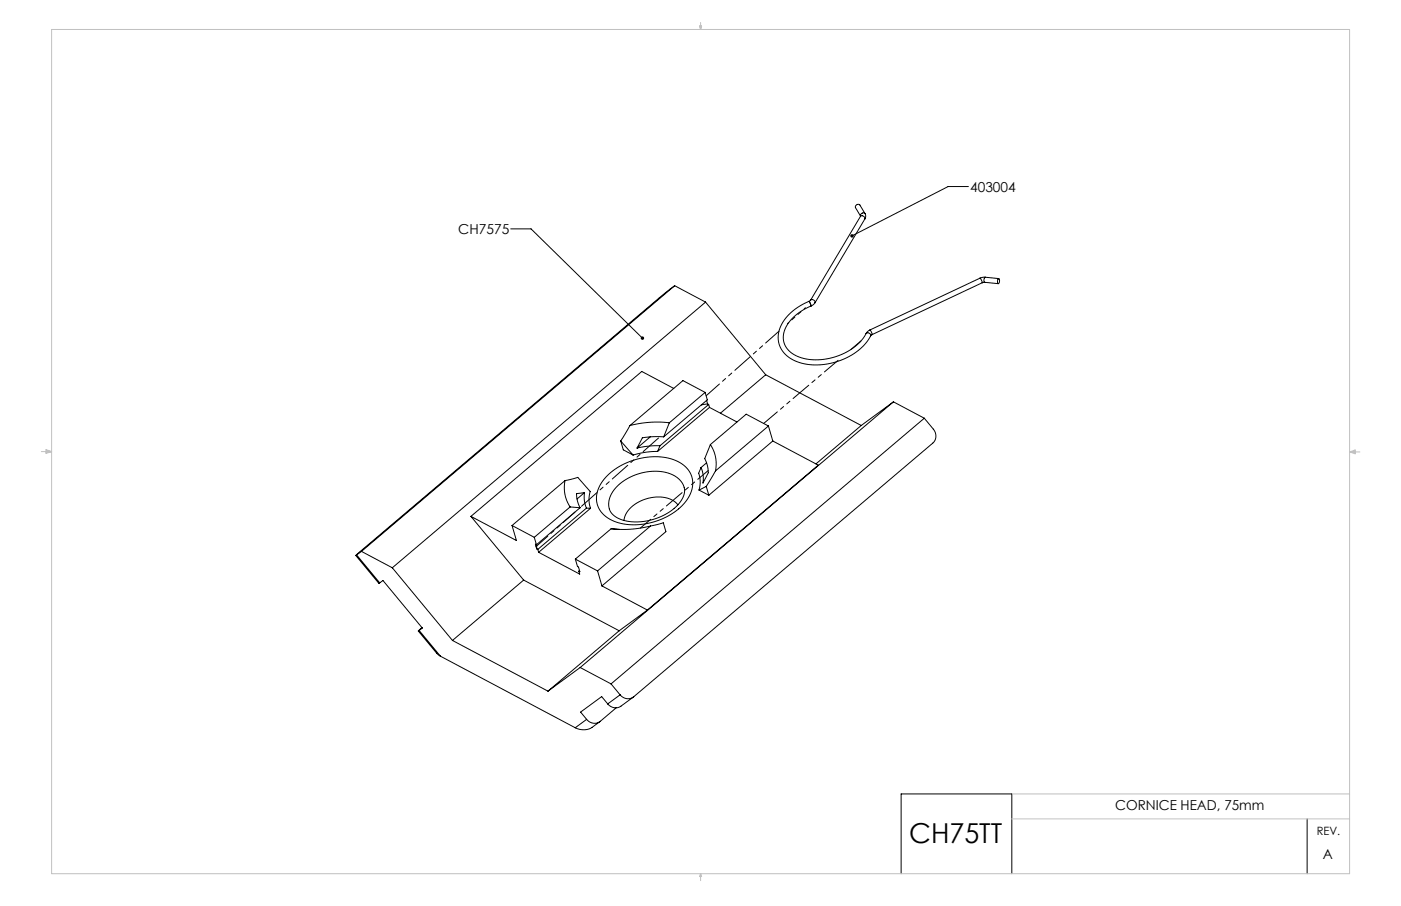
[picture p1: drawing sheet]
<svg xmlns="http://www.w3.org/2000/svg" width="432mm" height="279mm" viewBox="0 0 432 279" stroke-linecap="round" stroke-linejoin="round" font-family="sans-serif">
<defs><g id="words">
<text font-size="8.5" x="280.2" y="259.9">CH75TT</text>
<g font-size="4.2">
<text x="299" y="59.1">403004</text>
<text x="141.3" y="72.2">CH7575</text>
<text x="343.7" y="249.8">CORNICE HEAD, 75mm</text>
<text x="407.7" y="264.9">A</text>
</g>
<text font-size="3.5" x="405.8" y="257.6">REV.</text>
</g></defs>
<g fill="none" stroke="#000" stroke-width=".31">
<path d="M298.5 57.5h-6.3l-29.6 15.2M157.4 70.6h6.3l34.3 33.7M265.2 66.7a.88 .88 0 0 1 .9 0 .88 .88 0 0 1 .5 .8M265.2 66.7l-15.4 25.8M265.2 66.6v.1M266.6 67.5l-15.4 25.9M266.6 65.9l.2 .7-.2 .9M266.6 65.9l-1.6-2.7a.82 .82 0 0 0-.9-.1 .82 .82 0 0 0-.4 .9l1.5 2.7M266.6 65.9a.83 .83 0 0 0-1-.1 .83 .83 0 0 0-.4 .8M207.9 88.1l-4.6 3.6-93.6 79.6 .2-.2M207.9 88.1l9.6 5.1M207.9 88.1l-96.5 81.9"/>
<path d="M217.5 93.2l-96.6 81.9M217.5 93.2l18.5 22.4M249.4 92.9a14.3 14.3 0 0 0-9.5 10.3 8.3 8.3 0 0 0 7 8.7 20.2 20.2 0 0 0 21-7.5l.5-.8M249.4 92.9l.6 1.5M249.8 92.5l-.4 .4M249.8 92.5a.88 .88 0 0 1 1.4 .9M250 94.4a12.8 12.8 0 0 0-8.6 9.1 6.8 6.8 0 0 0 5.9 6.9 18.6 18.6 0 0 0 19.4-7.1l.2-.4M251.2 93.4l-1.2 1M302 85.8l.7 1.4M302 85.8l-33.9 16M302.7 87.2l-33.9 16M303.5 87.1l-.8 .1"/>
<path d="M303.5 87.1l4.2 .4M303.6 85.5l-1.6 .3M303.6 85.5l-.3 .7 .2 .9M303.6 85.5l4.2 .4M307.7 86a.77 .77 0 0 1 .5 .6 .77 .77 0 0 1-.3 .8h-.1a.84 .84 0 0 1-.1-1.4zM207.6 119.8l-9.8-5.2-52.7 44.6M236 115.6l-14 11.8M236 115.6l29.4 15.6M266.9 102.9a.87 .87 0 0 1 1-.1 .87 .87 0 0 1 .5 .8M268.1 101.8l-1.2 1.1M268.1 101.8l.7 1.4M268.8 103.2l-.4 .4"/>
<path d="M191.3 136l3.8 4.3M191.3 136l.8 2.7 3 1.6M194.2 131.2l-2.9 4.8M200.4 134.7l-4.1 3.5M202.7 139.2l-3.8 .3-3.8 .8M203.4 137.5l-3.2 .1-3.9 .6M203.4 137.5l-.7 1.7M204.5 134.7h-3.5l-3 .3-1.7 3.2M206.3 130.4a33 33 0 0 0-12.1 .8M206.3 130.4l-1.8 4.3M217.3 121l-6.8-3.6-16.3 13.8M217.3 121l-11 9.4"/>
<path d="M217.3 121l.7 2.3-13.5 11.4M217.8 123.5l.3 1.1M218.1 124.6l-1.9 .3M218.1 124.6l.3 .1M218.4 124.7l.3 .9M218.4 124.7l-15 12.8M218.7 125.6l8.4 4.5M218.7 125.6l-16 13.6M218.9 137.1l-1.7 4.3 1 3.2a3.3 3.3 0 0 1-.7 2.8l-.8 1.6v-2.3l-.6-2.5M218.9 137.1a10.7 10.7 0 0 1 1.6 8.1M236.8 131.4l-16.3 13.8M236.8 131.4l1.4 4.6"/>
<path d="M236.8 131.4l-6.8-3.7-11.1 9.4M238.2 136l14 7.4-52.7 44.7M238.2 136l-19.7 16.7M265.4 131.2l-13.9 11.9M275.4 123.9l-96.6 82M275.4 123.9l9.5 5.1M275.4 123.9l-10 7.3M284.9 129l2.8 3.3a3.1 3.1 0 0 1-.2 4.4l-92.2 78.2a2.98 2.98 0 0 1-4.2-.6M284.9 129l-96.6 81.9M145.1 159.2l14.1 7.5-1.4-4.6M145.1 159.2l16.3 19.7M174.1 148.2l4-1 3.8 4.4-.4 2.6 .5 2.6"/>
<path d="M174.1 148.2a10.7 10.7 0 0 0 1.6 8.1M174.1 148.2l-16.3 13.9M175.7 156.3l3.1 .3M175.7 156.3l-11 9.4M178.8 156.6l-13.5 11.4M180.2 151.9l-.1 2.3 .6 2.5M180.2 151.9l-2.5 .3 .2 2.1 .9 2.3M180.2 151.9l-2.4 2M180.7 156.7l1.3 .1M180.7 156.7l-14.9 12.7M182 156.8l-16 13.5M187.2 146.7a20.6 20.6 0 0 1 21.8-4.3 7.5 7.5 0 0 1 2.5 12 20.5 20.5 0 0 1-23.1 5.9 7.5 7.5 0 0 1-2.6-12z"/>
<path d="M190.3 149.9a16.1 16.1 0 0 1 17.7-3.1 5.1 5.1 0 0 1 1.2 8.6 17.5 17.5 0 0 1-18.8 4.4 5 5 0 0 1-1.9-7.6zM208.9 155.7a9.3 9.3 0 0 0-10.4-1.6 8.6 8.6 0 0 0-6.2 6.4M215.4 151.1l3.1 1.6M216.1 144.2l-.8 1.7 .5 2.6-.4 2.6M217.7 150l-2.3 1.1M217.7 150l.8 2.7M217.8 142.7l-1.7 1.5M220.5 145.2l-2.8 4.8M109.7 171.3l7.1 8.6 .2-.2M109.9 171.1l7.1 8.6M111.4 170l-1.5 1.1M111.4 170l9.5 5.1"/>
<path d="M117 179.7l1-.7 12.2 14.7-1 .7M120.9 175.1l18.6 22.4M157.8 162.1l6.9 3.6M161.4 178.9l29.4 15.6M161.4 178.9l-21.9 18.6M164.7 165.7l.6 2.3M165.3 168l-.3-.2 .4 1.5M165.4 167.9v1.4M165.4 169.3l.4 .1M165.8 169.4l.2 .9M166 170.3l12.7 6.7-.3-.9M177.3 172.4l1.4 3.9-.3-.2"/>
<path d="M177.3 172.4l6.9 3.7M178.6 176l-.2 .1M184.2 176.1l1.3 4.6M188.4 163.1l2.5 .2M188.4 163.1l-11.1 9.3M200.5 162.2l3.9-1 .8 2.8-19.7 16.7M200.5 162.2a33 33 0 0 1-12.1 .9M200.5 162.2l-16.3 13.9M128.9 194.6l5.7 6.9 1.1 .9M129.2 194.4l6.5 8M130.1 193.6l-1.2 1 .3-.2M139.5 197.5l29.4 15.6"/>
<path d="M185.5 180.7l14 7.4M190.8 194.5l-21.9 18.6M199.5 188.1l-8.7 6.4M135.7 202.4l41.6 22M178.8 205.9l-9.9 7.2M178.8 205.9l9.5 5M187.3 217.1l-1.9-2.3-6.5 4.8 1.9 2.3M188.3 210.9l2.8 3.4M189.9 218.3l-4.9 4.1a2.98 2.98 0 0 1-4.2-.5M191.1 214.3l-3.8 2.8M195.2 215l-3.8 2.8a3 3 0 0 1-4.1-.7M180.8 221.9l-3.5 2.5"/>
<path d="M184.9 222.5l-2.5 1.8a5.2 5.2 0 0 1-5.1 .1M402.9 252.5v16.9M277.7 269.4v-24.6h34.1v24.6"/>
</g>
<g fill="none" stroke="#c0c0c0" stroke-width=".31">
<path d="M15.9 9.1h400.1v260.3h-400.1zM215.6 8h.6l-.3 1.1zM215.7 8l.2 1.1M215.9 6.9v2.2M216 8l-.1 1.1M12.7 139.3h3.2M14.2 139l1.7 .3M14.2 138.7l1.7 .6-1.7 .5zM15.9 139.3l-1.7 .2M416 139.4h3.1M416 139.4l1.7-.6v1.1zM416 139.4l1.7 .2"/>
<path d="M417.7 139.1l-1.7 .3M311.7 252.5h104.3M311.8 244.8h104.2M215.9 269.4v2.2M215.9 269.4l.3 .9h-.6z"/>
</g>
<path d="M262.2 72.4l-.1 .6 .5-.3-.5 .3a.53 .53 0 0 0 .8 .2 .53 .53 0 0 0 .1-.8 .53 .53 0 0 0-.8 0zM197.6 103.9a.53 .53 0 0 0 0 .8 .53 .53 0 0 0 .8-.1l-.4-.3 .4 .3a.53 .53 0 0 0 0-.7 .53 .53 0 0 0-.8 0z" fill="#000"/>
<path d="M249.4 92.9l.5 1.2M249.9 94.1l.1 .3M262.3 107.8l3.1-2.7M165.4 169.3l-.4-1.5" fill="none" stroke="#000" stroke-width=".31" stroke-dasharray="6.3 1.3 1.3 1.3 1.3 1.3"/>
<path d="M248.2 94.9l-5.5 4.9" fill="none" stroke="#000" stroke-width=".31" stroke-dasharray="6.3 1.3 1.3 1.3 1.3 1.3" stroke-dashoffset="5.8"/>
<path d="M240.1 102.1l-22.5 20" fill="none" stroke="#000" stroke-width=".31" stroke-dasharray="6.3 1.3 1.3 1.3 1.3 1.3" stroke-dashoffset=".9"/>
<path d="M203.4 134.7l-24.6 21.8" fill="none" stroke="#000" stroke-width=".31" stroke-dasharray="6.3 1.3 1.3 1.3 1.3 1.3" stroke-dashoffset="-.6"/>
<path d="M177.2 157.9l-12 10.6" fill="none" stroke="#000" stroke-width=".31" stroke-dasharray="6.3 1.3 1.3 1.3 1.3 1.3" stroke-dashoffset="1.5"/>
<path d="M197.3 162.9l21-17.8" fill="none" stroke="#000" stroke-width=".31" stroke-dasharray="6.3 1.3 1.3 1.3 1.3 1.3" stroke-dashoffset="2.2"/>
<path d="M235.4 130.6l22.9-19.5" fill="none" stroke="#000" stroke-width=".31" stroke-dasharray="6.3 1.3 1.3 1.3 1.3 1.3" stroke-dashoffset=".8"/>
<use href="#words"/>
</svg>
